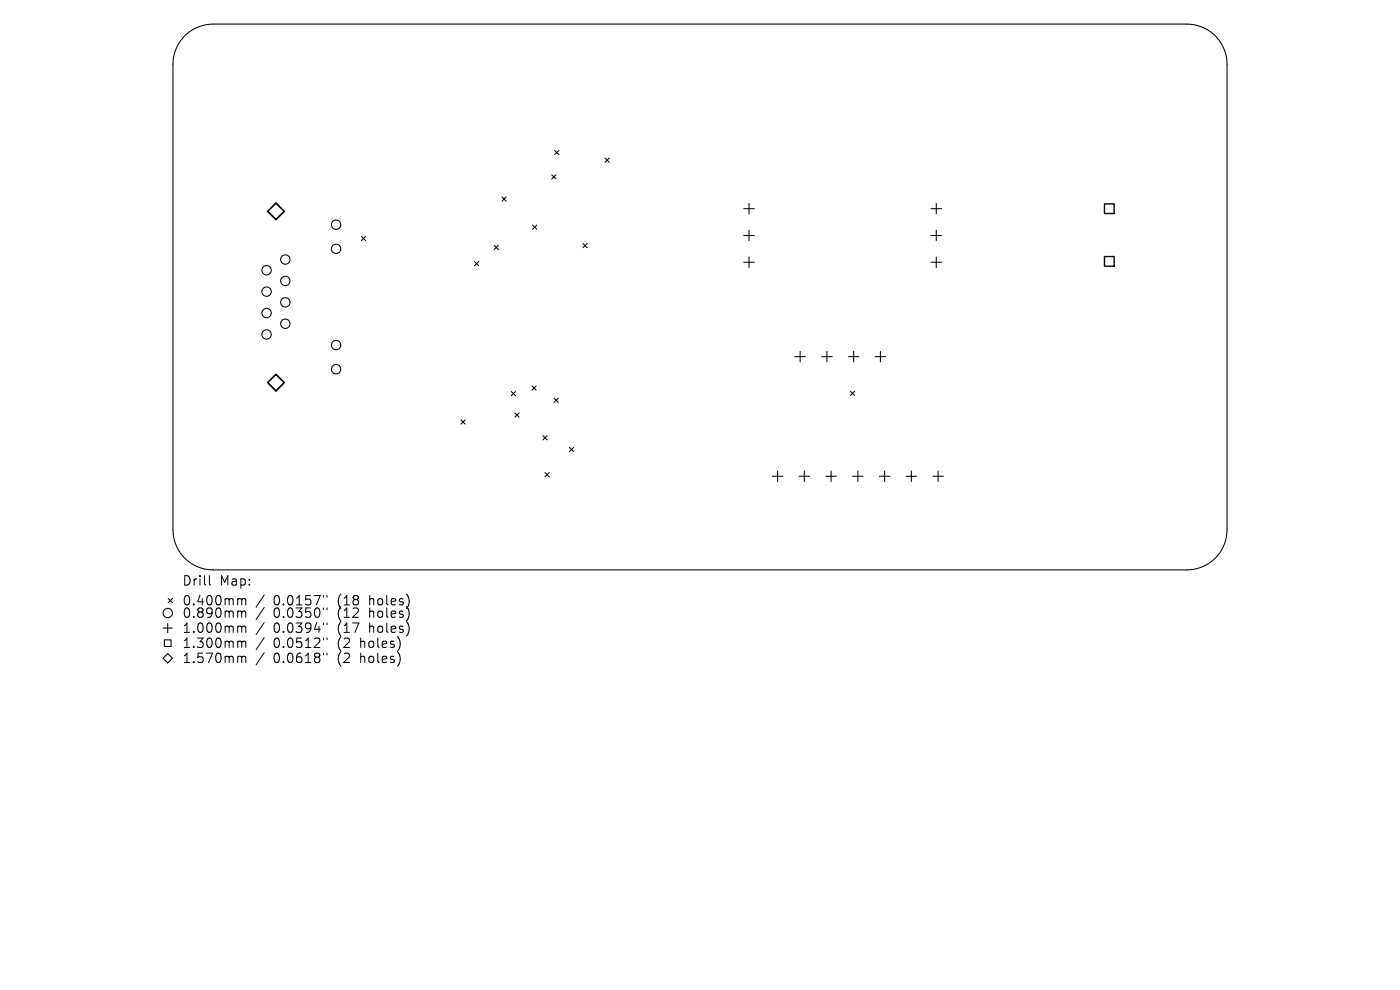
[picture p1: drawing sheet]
<svg xmlns="http://www.w3.org/2000/svg" width="297mm" height="210mm" viewBox="0 0 297 210" stroke-linecap="round" stroke-linejoin="round" font-family="sans-serif">
<defs><g id="words">
<g font-size="2.8">
<text x="38.6" y="124.5">Drill</text>
<text x="46.6" y="124.5">Map:</text>
<text x="38.6" y="128.7">0.400mm</text>
<text x="38.6" y="131.3">0.890mm</text>
<text x="58" y="128.7">0.0157&quot;</text>
<text x="58" y="131.3">0.0350&quot;</text>
<text x="71.8" y="128.7">(18</text>
<text x="71.8" y="131.3">(12</text>
<text x="78.6" y="128.7">holes)</text>
<text x="78.6" y="131.3">holes)</text>
<text x="38.6" y="134.5">1.000mm</text>
<text x="38.6" y="137.7">1.300mm</text>
<text x="58" y="134.5">0.0394&quot;</text>
<text x="58" y="137.7">0.0512&quot;</text>
<text x="71.8" y="134.5">(17</text>
<text x="71.8" y="137.7">(2</text>
<text x="76.7" y="137.7">holes)</text>
<text x="78.6" y="134.5">holes)</text>
<text x="38.6" y="140.9">1.570mm</text>
<text x="58" y="140.9">0.0618&quot;</text>
<text x="71.8" y="140.9">(2</text>
<text x="76.7" y="140.9">holes)</text>
</g>
</g></defs>
<g fill="none" stroke="#000" stroke-width=".22">
<path d="M39.4 7.4a8.5 8.5 0 0 1 5.8-2.3h206.6a8.5 8.5 0 0 1 8.5 8.5v98.8a8.5 8.5 0 0 1-8.5 8.5h-206.6a8.5 8.5 0 0 1-8.5-8.5v-98.8a8.5 8.5 0 0 1 2.7-6.2zM117 37.1l.9 .9M117.7 31.9l.9 .9M117.9 37.1l-.9 .9M118.6 31.9l-.9 .9M128.4 33.5l.8 .9M129.2 33.5l-.8 .9M76.7 50.2l.9 .8M77.6 50.2l-.9 .8M100.7 55.5l.9 .9M101.6 55.5l-.9 .9M104.8 52l.9 .9"/>
<path d="M105.7 52l-.9 .9M106.5 41.8l.9 .9M107.4 41.8l-.9 .9M113 47.7l.9 .9M113.9 47.7l-.9 .9M123.7 51.7l.9 .9M124.6 51.7l-.9 .9M157.8 44.3h2.2M157.8 49.9h2.2M157.8 55.6h2.2M158.9 43.2v2.2M158.9 48.8v2.3"/>
<path d="M158.9 54.5v2.2M197.5 44.3h2.2M197.5 49.9h2.2M197.5 55.6h2.2M198.6 43.2v2.2M198.6 48.8v2.3M198.6 54.5v2.2M168.6 75.7h2.3M169.7 74.5v2.3M174.3 75.7h2.2M175.4 74.5v2.3M180 75.7h2.2"/>
<path d="M181.1 74.5v2.3M185.7 75.7h2.2M186.8 74.5v2.3M97.8 89.1l.9 .9M98.7 89.1l-.9 .9M108.5 83.1l.9 .8M109.2 87.6l.9 .9M109.4 83.1l-.9 .8M110.1 87.6l-.9 .9M112.9 81.9l.8 .9M113.7 81.9l-.8 .9M115.2 92.4l.9 .9"/>
<path d="M116.1 92.4l-.9 .9M117.6 84.5l.8 .9M118.4 84.5l-.8 .9M120.8 94.9l.9 .9M121.7 94.9l-.9 .9M165 99.9v2.2M170.6 99.9v2.2M176.3 99.9v2.2M180.4 83l.9 .9M181.3 83l-.9 .9M182 99.9v2.2M187.7 99.9v2.2"/>
<path d="M193.3 99.9v2.2M199 99.9v2.2M115.6 100.2l.9 .9M116.5 100.2l-.9 .9M163.8 101h2.3M169.5 101h2.3M175.2 101h2.2M180.9 101h2.2M186.5 101h2.3M192.2 101h2.3M197.9 101h2.2M34.6 139.6l1-1 1 1-1 1z"/>
<path d="M34.6 133.2h2M34.9 135.7h1.4v1.4h-1.4zM35.6 132.2v2M35.7 127l.9 .9M36.6 127l-.9 .9"/>
<circle cx="56.6" cy="57.3" r=".99"/>
<circle cx="60.5" cy="59.6" r=".99"/>
<circle cx="60.5" cy="55.1" r=".99"/>
<circle cx="71.3" cy="47.7" r=".99"/>
<circle cx="71.3" cy="52.8" r=".99"/>
<circle cx="56.6" cy="66.4" r=".99"/>
<circle cx="56.6" cy="70.9" r=".99"/>
<circle cx="56.6" cy="61.9" r=".99"/>
<circle cx="60.5" cy="68.7" r=".99"/>
<circle cx="60.5" cy="64.1" r=".99"/>
<circle cx="71.3" cy="73.2" r=".99"/>
<circle cx="71.3" cy="78.3" r=".99"/>
<circle cx="35.6" cy="130" r=".99"/>
</g>
<path d="M234.3 43.2h2.1v2.1h-2.1zM234.3 54.4h2.1v2.1h-2.1z" fill="none" stroke="#000" stroke-width=".29"/>
<path d="M56.8 44.8l1.7-1.7 1.8 1.7-1.8 1.8zM58.5 79.4l1.8 1.8-1.8 1.7-1.7-1.7z" fill="none" stroke="#000" stroke-width=".35"/>
<g fill="none" stroke="#000" stroke-width=".21">
<path d="M44.4 122.1v1.7l.3 .3M50.7 127l.5 .1 .1 .2M50.7 129.6h.3l.3 .3M50.7 132.8l.5 .1 .1 .2M50.7 136h.3l.3 .3M50.7 139.2h.3l.3 .3M51.3 127.3l.3-.3 .4 .1 .1 1.2M51.3 127.3v1M51.3 129.9v1.1M51.3 133.1v1M51.3 136.3v1M51.3 139.5v1"/>
<path d="M51.3 129.9l.3-.3 .4 .1 .1 1.3M51.3 133.1l.3-.3 .4 .1 .1 1.2M51.3 136.3l.3-.3 .4 .1 .1 1.2M51.3 139.5l.3-.3 .4 .1 .1 1.2M56 126.2l-1.7 2.6M56 128.9l-1.7 2.5M56 132.1l-1.7 2.5M56 135.3l-1.7 2.5M56 138.5l-1.7 2.5M68.6 126.3v.4M68.6 129v.3M68.6 132.1v.4"/>
<path d="M68.6 135.3v.4M68.6 138.5v.4M69.4 126.3v.4M69.4 129v.3M69.4 132.1v.4M69.4 135.3v.4M69.4 138.5v.4"/>
</g>
<use href="#words"/>
</svg>
